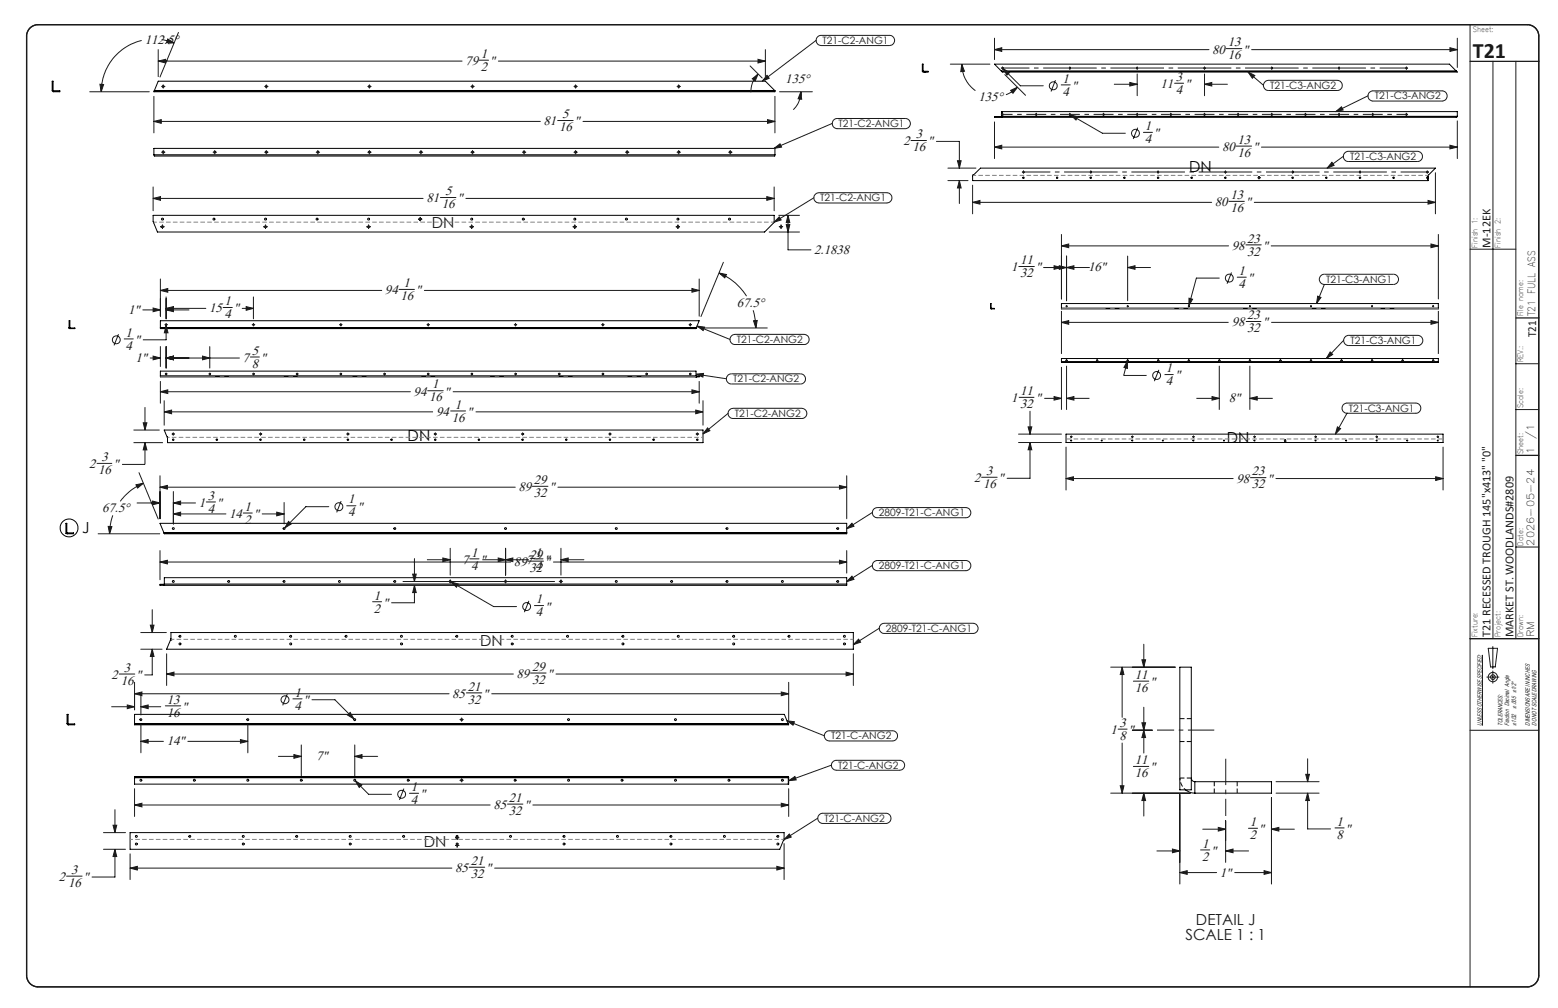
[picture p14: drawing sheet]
<svg xmlns="http://www.w3.org/2000/svg" width="432mm" height="279mm" viewBox="0 0 432 279" stroke-linecap="round" stroke-linejoin="round" font-family="sans-serif">
<defs><g id="words">
<text font-size="6.1" fill="#191924" x="408.2" y="16.1">T21</text>
<g font-size="4.2">
<text x="329.6" y="47.7">DN</text>
<text x="113" y="122.3">DN</text>
<text x="340" y="122.8">DN</text>
<text x="22.8" y="147.6">J</text>
</g>
<g font-size="4.2" fill="#191924">
<text x="119.7" y="63.1">DN</text>
<text x="133" y="179">DN</text>
<text x="117.5" y="234.8">DN</text>
<text x="331.5" y="256.3">DETAIL J</text>
<text x="328.6" y="260.4">SCALE 1 : 1</text>
</g>
<g font-size="3.7" fill="#191924">
<text x="40.2" y="12.1">112.5°</text>
<text x="133.3" y="16.1">1</text>
<text x="336" y="14.8">80</text>
<text x="340.3" y="12.8">13</text>
<text x="340.3" y="16.5">16</text>
<text x="344.6" y="14.8">&quot;</text>
<text x="129" y="18">79</text>
<text x="133.3" y="19.7">2</text>
<text x="135.8" y="18">&quot;</text>
<text x="217.7" y="23">135°</text>
<text x="294.5" y="22.9">1</text>
<text x="325.9" y="22.5">3</text>
<text x="271.2" y="27.9">135°</text>
<text x="294.5" y="26.5">4</text>
<text x="297" y="24.9">&quot;</text>
<text x="321.6" y="24.5">11</text>
<text x="325.9" y="26.1">4</text>
<text x="328.5" y="24.5">&quot;</text>
<text x="150.7" y="34.8">81</text>
<text x="155.8" y="32.8">5</text>
<text x="159.2" y="34.8">&quot;</text>
<text x="154.9" y="36.4">16</text>
<text x="250.4" y="40.3">2</text>
<text x="252.9" y="41.9">16</text>
<text x="253.8" y="38.3">3</text>
<text x="257.2" y="40.3">&quot;</text>
<text x="317.3" y="36">1</text>
<text x="317.3" y="39.7">4</text>
<text x="319.8" y="38">&quot;</text>
<text x="338.7" y="41.9">80</text>
<text x="343" y="39.9">13</text>
<text x="347.3" y="41.9">&quot;</text>
<text x="343" y="43.5">16</text>
<text x="118.2" y="56.1">81</text>
<text x="122.5" y="57.7">16</text>
<text x="123.4" y="54.1">5</text>
<text x="126.8" y="56.1">&quot;</text>
<text x="336.7" y="57.2">80</text>
<text x="341" y="55.2">13</text>
<text x="341" y="58.8">16</text>
<text x="345.3" y="57.2">&quot;</text>
<text x="225.7" y="70.4">2.1838</text>
<text x="341.4" y="69.3">98</text>
<text x="345.7" y="67.3">23</text>
<text x="345.7" y="70.9">32</text>
<text x="350" y="69.3">&quot;</text>
<text x="280.2" y="75.3">1</text>
<text x="282.8" y="73.3">11</text>
<text x="282.8" y="76.9">32</text>
<text x="287.1" y="75.3">&quot;</text>
<text x="301.6" y="75.3">16&quot;</text>
<text x="343.3" y="76.2">1</text>
<text x="106.7" y="81.6">94</text>
<text x="111" y="83.2">16</text>
<text x="111.9" y="79.6">1</text>
<text x="115.3" y="81.6">&quot;</text>
<text x="343.3" y="79.8">4</text>
<text x="345.8" y="78.2">&quot;</text>
<text x="35.5" y="87">1&quot;</text>
<text x="58" y="86.6">15</text>
<text x="62.2" y="84.6">1</text>
<text x="62.2" y="88.2">4</text>
<text x="64.8" y="86.6">&quot;</text>
<text x="204.2" y="85.1">67.5°</text>
<text x="345.7" y="88.5">23</text>
<text x="34.8" y="93.3">1</text>
<text x="37.3" y="95.3">&quot;</text>
<text x="341.4" y="90.5">98</text>
<text x="345.7" y="92.1">32</text>
<text x="350" y="90.5">&quot;</text>
<text x="34.8" y="96.9">4</text>
<text x="37.5" y="100.3">1&quot;</text>
<text x="67.3" y="100.3">7</text>
<text x="69.8" y="101.9">8</text>
<text x="69.8" y="98.3">5</text>
<text x="72.3" y="100.3">&quot;</text>
<text x="119.8" y="107.7">1</text>
<text x="323.1" y="103.2">1</text>
<text x="323.1" y="106.8">4</text>
<text x="325.7" y="105.2">&quot;</text>
<text x="114.6" y="109.7">94</text>
<text x="118.9" y="111.3">16</text>
<text x="123.2" y="109.7">&quot;</text>
<text x="126.1" y="113.3">1</text>
<text x="280.2" y="111.5">1</text>
<text x="282.8" y="109.5">11</text>
<text x="282.8" y="113.1">32</text>
<text x="287.1" y="111.5">&quot;</text>
<text x="340.6" y="111.5">8&quot;</text>
<text x="120.9" y="115.3">94</text>
<text x="125.2" y="116.9">16</text>
<text x="129.5" y="115.3">&quot;</text>
<text x="24.7" y="129.8">2</text>
<text x="27.2" y="131.4">16</text>
<text x="28.1" y="127.8">3</text>
<text x="31.5" y="129.8">&quot;</text>
<text x="273.4" y="131.7">3</text>
<text x="347" y="131.8">23</text>
<text x="143.7" y="136.2">89</text>
<text x="148" y="134.2">29</text>
<text x="148" y="137.8">32</text>
<text x="152.3" y="136.2">&quot;</text>
<text x="269.9" y="133.7">2</text>
<text x="272.5" y="135.3">16</text>
<text x="276.8" y="133.7">&quot;</text>
<text x="342.7" y="133.7">98</text>
<text x="347" y="135.4">32</text>
<text x="351.3" y="133.7">&quot;</text>
<text x="28.3" y="142">67.5°</text>
<text x="55.1" y="140.5">1</text>
<text x="57.6" y="138.5">3</text>
<text x="57.6" y="142.1">4</text>
<text x="60.1" y="140.5">&quot;</text>
<text x="63.5" y="143.6">14</text>
<text x="67.8" y="141.6">1</text>
<text x="70.3" y="143.6">&quot;</text>
<text x="96.5" y="143.2">4</text>
<text x="96.5" y="139.6">1</text>
<text x="99" y="141.6">&quot;</text>
<text x="67.8" y="145.2">2</text>
<text x="130.6" y="154.3">1</text>
<text x="146.7" y="154.9">29</text>
<text x="148.4" y="154.3">1</text>
<text x="128.1" y="156.3">7</text>
<text x="130.6" y="157.9">4</text>
<text x="133.1" y="156.3">&quot;</text>
<text x="142.5" y="156.9">897</text>
<text x="146.7" y="158.5">32</text>
<text x="148.4" y="157.9">4</text>
<text x="150.9" y="156.3">&quot;</text>
<text x="151" y="156.9">&quot;</text>
<text x="103.6" y="166.2">1</text>
<text x="148.5" y="167.2">1</text>
<text x="103.6" y="169.8">2</text>
<text x="106.2" y="168.2">&quot;</text>
<text x="148.5" y="170.8">4</text>
<text x="151.1" y="169.2">&quot;</text>
<text x="147.5" y="185.9">29</text>
<text x="30.9" y="188.2">2</text>
<text x="33.5" y="189.8">16</text>
<text x="34.3" y="186.2">3</text>
<text x="37.7" y="188.2">&quot;</text>
<text x="129.6" y="191.4">21</text>
<text x="143.2" y="187.9">89</text>
<text x="147.5" y="189.5">32</text>
<text x="151.7" y="187.9">&quot;</text>
<text x="314.5" y="188.2">11</text>
<text x="314.5" y="191.8">16</text>
<text x="318.8" y="190.2">&quot;</text>
<text x="46.2" y="195">13</text>
<text x="50.5" y="197">&quot;</text>
<text x="81.6" y="196.7">4</text>
<text x="81.6" y="193.1">1</text>
<text x="84.1" y="195.1">&quot;</text>
<text x="125.3" y="193.4">85</text>
<text x="129.6" y="195">32</text>
<text x="133.9" y="193.4">&quot;</text>
<text x="46.2" y="198.6">16</text>
<text x="307.7" y="203.5">1</text>
<text x="310.3" y="201.5">3</text>
<text x="312.8" y="203.5">&quot;</text>
<text x="46.2" y="206.6">14&quot;</text>
<text x="310.3" y="205.1">8</text>
<text x="87.6" y="210.8">7&quot;</text>
<text x="314.5" y="211.8">11</text>
<text x="314.5" y="215.4">16</text>
<text x="318.8" y="213.8">&quot;</text>
<text x="113.9" y="219.3">1</text>
<text x="116.4" y="221.3">&quot;</text>
<text x="113.9" y="222.9">4</text>
<text x="136.7" y="224.2">85</text>
<text x="141" y="222.2">21</text>
<text x="141" y="225.8">32</text>
<text x="145.3" y="224.2">&quot;</text>
<text x="346.4" y="229">1</text>
<text x="346.4" y="232.6">2</text>
<text x="348.9" y="231">&quot;</text>
<text x="370.4" y="228.9">1</text>
<text x="370.4" y="232.5">8</text>
<text x="372.9" y="230.9">&quot;</text>
<text x="130.4" y="239.7">21</text>
<text x="333.1" y="235">1</text>
<text x="333.1" y="238.6">2</text>
<text x="335.7" y="237">&quot;</text>
<text x="16.3" y="244.2">2</text>
<text x="18.9" y="245.8">16</text>
<text x="19.7" y="242.2">3</text>
<text x="23.2" y="244.2">&quot;</text>
<text x="126.2" y="241.7">85</text>
<text x="130.4" y="243.4">32</text>
<text x="134.7" y="241.7">&quot;</text>
<text x="338.1" y="243">1&quot;</text>
</g>
<g font-size="3.4" fill="#191924">
<text x="413.1" y="68.7" transform="rotate(-90 413.1 68.7)">M-12EK</text>
<text x="425.7" y="93.4" transform="rotate(-90 425.7 93.4)">T21</text>
<text x="413.1" y="176.6" transform="rotate(-90 413.1 176.6)">T21 RECESSED TROUGH 145&quot;x413&quot; &quot;0&quot;</text>
<text x="419.4" y="176.6" transform="rotate(-90 419.4 176.6)">MARKET ST. WOODLANDS#2809</text>
</g>
<g font-size="2.8" fill="#191924">
<text x="228" y="12.2">T21-C2-ANG1</text>
<text x="352" y="24.7">T21-C3-ANG2</text>
<text x="381" y="27.5">T21-C3-ANG2</text>
<text x="232.4" y="35.3">T21-C2-ANG1</text>
<text x="374.2" y="44.4">T21-C3-ANG2</text>
<text x="227.3" y="55.8">T21-C2-ANG1</text>
<text x="367.5" y="78.4">T21-C3-ANG1</text>
<text x="425.5" y="87.7" transform="rotate(-90 425.5 87.7)">T21 FULL ASS</text>
<text x="204.2" y="95.1">T21-C2-ANG2</text>
<text x="374.3" y="95.4">T21-C3-ANG1</text>
<text x="203.2" y="106">T21-C2-ANG2</text>
<text x="203.6" y="115.6">T21-C2-ANG2</text>
<text x="373.8" y="114.1">T21-C3-ANG1</text>
<text x="425.2" y="125.8" transform="rotate(-90 425.2 125.8)">1</text>
<text x="425.2" y="121.7" transform="rotate(-90 425.2 121.7)">/1</text>
<text x="243.6" y="143">2809-T21-C-ANG1</text>
<text x="425.2" y="151.2" transform="rotate(-90 425.2 151.2)">2026-05-24</text>
<text x="243.6" y="157.7">2809-T21-C-ANG1</text>
<text x="245.5" y="175.2">2809-T21-C-ANG1</text>
<text x="425.2" y="176.6" transform="rotate(-90 425.2 176.6)">RM</text>
<text x="230.3" y="204.9">T21-C-ANG2</text>
<text x="232.3" y="213.1">T21-C-ANG2</text>
<text x="228.5" y="227.9">T21-C-ANG2</text>
</g>
<g font-size="2.1" fill="#191924">
<text x="408.2" y="8.9">Sheet:</text>
<text x="409.5" y="68.7" transform="rotate(-90 409.5 68.7)">Finish 1:</text>
<text x="415.8" y="68.7" transform="rotate(-90 415.8 68.7)">Finish 2:</text>
<text x="422.2" y="87.7" transform="rotate(-90 422.2 87.7)">File name:</text>
<text x="422.2" y="100.4" transform="rotate(-90 422.2 100.4)">REV.:</text>
<text x="422.2" y="113.1" transform="rotate(-90 422.2 113.1)">Scale:</text>
<text x="422.2" y="125.8" transform="rotate(-90 422.2 125.8)">Sheet:</text>
<text x="422.2" y="151.2" transform="rotate(-90 422.2 151.2)">Date:</text>
<text x="409.5" y="176.6" transform="rotate(-90 409.5 176.6)">Fixture:</text>
<text x="415.8" y="176.6" transform="rotate(-90 415.8 176.6)">Project:</text>
<text x="422.2" y="176.6" transform="rotate(-90 422.2 176.6)">Drawn:</text>
</g>
<g font-size="1.7" fill="#191924">
<text x="420.2" y="196.6" transform="rotate(-90 420.2 196.6)">± .005 ±1/2°</text>
<text x="410.7" y="201.1" transform="rotate(-90 410.7 201.1)">UNLESS OTHERWISE SPECIFIED:</text>
<text x="416.4" y="201.1" transform="rotate(-90 416.4 201.1)">TOLERANCES:</text>
<text x="418.3" y="201.1" transform="rotate(-90 418.3 201.1)">Fraction Decimal Angle</text>
<text x="420.2" y="201.1" transform="rotate(-90 420.2 201.1)">±1/32</text>
<text x="424" y="201.1" transform="rotate(-90 424 201.1)">DIMENSIONS ARE IN INCHES</text>
<text x="425.9" y="201.1" transform="rotate(-90 425.9 201.1)">DO NOT SCALE DRAWING</text>
</g>
</g></defs>
<g fill="none" stroke="#191924" stroke-width=".28">
<path d="M39.3 11.2a14.6 14.6 0 0 0-11.3 14.2M43.9 16.9l2-.5v1.1zM43.9 13.8v7.4M43.9 16.9h84.2M44.8 11l3.5 .9M46.5 10.8l1.8 1.1-2.1-.1zM49.5 9l-5.2 12.3M132.9 16.7h2.5M138.1 16.9h74M207.9 18.3l3.3 3.3M210.1 16.4l2 .5-2 .6zM212.1 13.8v7.4"/>
<path d="M226.2 11.2l-15 11.3M226.6 10.3l.8-.5h19.1a1.41 1.41 0 0 1 1.4 1.4 1.41 1.41 0 0 1-1.4 1.4h-18.9a1.42 1.42 0 0 1-1.3-.8 1.42 1.42 0 0 1 .3-1.5zM263.4 17.8h11M266.6 17.8l.7 2-1 .1zM266.6 17.8a8.9 8.9 0 0 0 3.7 7.3M275.6 13.8l2-.6v1.1zM275.6 10.6v5.9M275.6 13.8h59.5M277.5 18.9h.1M277.7 18.9h.3M277.8 18.5v.1M277.8 18.7v.4"/>
<path d="M277.8 19.2h.1M278 19l1.8 1.1-.7 .7zM278 19l4.8 4.8h6.3M296.4 18.9h.3M296.5 18.5v.1M296.5 18.7v.4M296.5 19.2h.1M315 18.9h.3M315.2 18.5v.1M315.2 18.7v.4M315.2 19.2h.1M333.7 18.9h.3"/>
<path d="M333.8 18.5v.1M333.8 18.7v.4M333.8 19.2h.1M339.9 13.5h4.3M345.9 20l1.9 .9-.7 .8zM345.9 20l4.3 3.6M346.9 13.8h57M352.3 18.9h.3M352.5 18.5v.1M352.5 18.7v.4M352.5 19.2h.1M371 18.9h.3"/>
<path d="M371.1 18.5v.1M371.1 18.7v.4M371.1 19.2h.1M389.6 18.9h.3M389.8 18.5v.1M389.8 18.7v.4M389.8 19.2h.1M390.1 18.9h.1M401.8 13.2l2.1 .6-2.1 .5zM403.9 10.6v8.1M407.4 6.8v266.7M413.8 17v160"/>
<path d="M420.1 17v160M24.9 25.4h16.5M27.7 23.4h1l-.7 2zM42.7 33.7l2-.5v1zM42.7 26.7v10.1M42.7 33.7h107.1M44.8 24h.1M45 24h.4M45.2 23.5h.1M45.2 23.7v.5M45.2 24.4h.1M45.6 24h.1"/>
<path d="M73.3 24h.1M73.6 24h.4M73.8 23.5h.1M73.8 23.7v.5M73.8 24.4h.1M74.2 24h.1M101.9 24h.1M102.2 24h.4M102.4 23.5h.1M102.4 23.7v.5M102.4 24.4h.1M102.8 24h.1"/>
<path d="M130.5 24h.1M130.7 24h.5M131 23.5h.1M131 23.7v.5M131 24.4h.1M131.4 24h.1M154.6 33.4h4.3M159.1 24h.1M159.3 24h.4M159.5 23.5h.1M159.5 23.7v.5M159.5 24.4h.1"/>
<path d="M159.9 24h.1M161.6 33.7h53.2M187.6 24h.1M187.9 24h.4M188.1 23.5h.1M188.1 23.7v.5M188.1 24.4h.1M188.5 24h.1M208.5 21.8l1.6-1.3-.8 1.9zM210.1 20.5l-.9 1.2-.7 1.3-.4 2.6M212.6 20.9l.6 .8-2 .8zM212.7 33.2l2.1 .5-2.1 .5z"/>
<path d="M214.8 26.7v10.1M216 25.4h9.1M222 25.4l.2 2.1-1-.1zM222 25.4l-.2 1.5-.5 1.4-1.4 2.1M230.6 34.2l-16.1 6.9M231 33.3l.9-.5h19a1.41 1.41 0 0 1 1.4 1.5 1.41 1.41 0 0 1-1.4 1.4h-18.8a1.44 1.44 0 0 1-1.3-.9 1.44 1.44 0 0 1 .2-1.5zM252.5 38.9h4.3M259.5 39.2h6.4v7.4M275.6 33.8v10.2M277.5 31.7h.1M277.7 31.7h.3M277.8 31.4h.1"/>
<path d="M277.8 31.6v.3M277.8 32v.1M278.5 20.7l5.7 5.7M280.1 25l1.9-.8-1.3 1.7zM282 24.2l-1.7 1.3-1.5 .7M287 31.7h.3M287.2 31.4h.1M287.2 31.6v.3M287.2 32v.1M292.5 22.2l-1.2 3.2M294.1 23.5h2.5M296.4 31.7h.3"/>
<path d="M296.5 31.4h.1M296.5 31.6v.3M296.5 32v.1M296.7 31.8l2 .6-.5 .9zM296.7 31.8l8.8 5.1h6.4M305.7 31.7h.3M305.8 31.4h.1M305.8 31.6v.3M305.8 32v.1M308.8 23.4h6.4M313.1 22.9l2.1 .5-2.1 .4zM315 31.7h.3"/>
<path d="M315.2 20.5v6M315.2 31.4h.1M315.2 31.6v.3M315.2 32v.1M315.3 35.4l-1.2 3.1M316.9 36.7h2.5M324.3 31.7h.4M324.5 31.4h.1M324.5 31.6v.3M324.5 32v.1M325.5 23.1h2.5M333.7 31.7h.3"/>
<path d="M333.8 23.4l2-.5v.9zM333.8 20.5v6M333.8 31.4h.1M333.8 31.6v.3M333.8 32v.1M333.8 23.4h6.4M343 31.7h.3M343.1 31.4h.1M343.1 31.6v.3M343.1 32v.1M350.5 22.8l1.1-.5h19a1.41 1.41 0 0 1 1.4 1.4 1.41 1.41 0 0 1-1.4 1.4h-19a1.41 1.41 0 0 1-1.3-.8 1.41 1.41 0 0 1 .2-1.5zM352.3 31.7h.3"/>
<path d="M352.5 31.4h.1M352.5 31.6v.3M352.5 32v.1M361.6 31.7h.3M361.8 31.4h.1M361.8 31.6v.3M361.8 32v.1M370.2 30.9l1.6-1.3 .5 .9zM371 31.7h.3M371.1 31.4h.1M371.1 31.6v.3M371.1 32v.1"/>
<path d="M379.1 26.6l-8.9 4.3M379.5 25.6l.9-.4h19.3a1.41 1.41 0 0 1 1.4 1.4 1.41 1.41 0 0 1-1.4 1.4h-19.2a1.43 1.43 0 0 1-1.2-.8 1.43 1.43 0 0 1 .2-1.6zM380.3 31.7h.3M380.4 31.4h.1M380.4 31.6v.3M380.4 32v.1M389.6 31.7h.3M389.8 31.4h.1M389.8 31.6v.3M389.8 32v.1M390.1 31.7h.1M403.9 33.5v10.5"/>
<path d="M42.4 55l2.1-.5v1zM42.4 51.8v6.6M42.4 55h74.9M44.8 42.2h.1M45 42.2h.4M45.2 41.7v.1M45.2 42v.4M45.2 42.6v.1M45.6 42.2h.1M59.1 42.2h.1M59.3 42.2h.4M59.5 41.7v.1"/>
<path d="M59.5 42v.4M59.5 42.6v.1M59.9 42.2h.1M73.3 42.2h.1M73.6 42.2h.4M73.8 41.7v.1M73.8 42v.4M73.8 42.6v.1M74.2 42.2h.1M87.6 42.2h.1M87.9 42.2h.4M88.1 41.7v.1"/>
<path d="M88.1 42v.4M88.1 42.6v.1M88.5 42.2h.1M101.9 42.2h.1M102.2 42.2h.4M102.4 41.7v.1M102.4 42v.4M102.4 42.6v.1M102.8 42.2h.1M116.2 42.2h.1M116.5 42.2h.4M116.7 41.7v.1"/>
<path d="M116.7 42v.4M116.7 42.6v.1M117.1 42.2h.1M122.1 54.8h4.3M129.1 55h85.5M130.5 42.2h.1M130.7 42.2h.5M131 41.7v.1M131 42v.4M131 42.6v.1M131.4 42.2h.1M144.8 42.2h.1"/>
<path d="M145 42.2h.5M145.2 41.7v.1M145.2 42v.4M145.2 42.6v.1M145.7 42.2h.1M159.1 42.2h.1M159.3 42.2h.4M159.5 41.7v.1M159.5 42v.4M159.5 42.6v.1M159.9 42.2h.1M173.4 42.2h.1"/>
<path d="M173.6 42.2h.4M173.8 41.7v.1M173.8 42v.4M173.8 42.6v.1M174.2 42.2h.1M187.6 42.2h.1M187.9 42.2h.4M188.1 41.7v.1M188.1 42v.4M188.1 42.6v.1M188.5 42.2h.1M201.9 42.2h.1"/>
<path d="M202.2 42.2h.4M202.4 41.7v.1M202.4 42v.4M202.4 42.6v.1M202.8 42.2h.1M212.5 54.5l2.1 .5-2.1 .5zM214.5 41.1l1.7-1.2 .4 .9zM214.6 51.8v6.6M215.8 59.7h5.8M218.4 59.7l.5 2h-1zM218.4 59.7v9.6h6.4M225.6 54.8l-11.1 6.8"/>
<path d="M225.9 53.9l1.1-.5h18.8a1.43 1.43 0 0 1 1.4 1.4 1.43 1.43 0 0 1-1.4 1.5h-18.8a1.42 1.42 0 0 1-1.3-.9 1.42 1.42 0 0 1 .2-1.5zM262.7 50.1h5.6M262.7 46.6h7.8M265.4 44.6h1l-.5 2zM265.9 50.1l.5 2h-1zM265.9 50.1v6.3M269.6 56.1l2-.5v1zM269.6 51.3v8M269.6 56.1h66.2M275.6 40.8l2-.5v1zM275.6 40.8h62.2M283.3 47.7h.1"/>
<path d="M283.5 47.7h.3M283.7 47.3v.1M283.7 47.5v.3M283.7 48h.1M302.2 47.7h.3M302.3 47.3v.1M302.3 47.5v.3M302.3 48h.1M320.8 47.7h.3M321 47.3v.1M321 47.5v.3M321 48h.1"/>
<path d="M339.5 47.7h.3M339.6 47.3v.1M339.6 47.5v.3M339.6 48h.1M340.6 55.8h4.3M342.6 40.5h4.3M347.6 56.1h50.2M348.6 49.3h.1M348.8 49.3h.3M348.9 48.9v.1M348.9 49.1v.3M348.9 49.6h.1"/>
<path d="M349.2 49.3h.1M349.6 40.8h54.3M358.1 47.7h.3M358.3 47.3v.1M358.3 47.5v.3M358.3 48h.1M369.1 45l.6 .8-1.9 .8zM372.3 43.3l-4.5 3.3M372.8 42.3l.8-.4h19.2a1.41 1.41 0 0 1 1.4 1.5 1.41 1.41 0 0 1-1.4 1.4h-19.1a1.41 1.41 0 0 1-1.3-.9 1.41 1.41 0 0 1 .4-1.6zM376.8 47.7h.3M376.9 47.3v.1M376.9 47.5v.3"/>
<path d="M376.9 48h.1M395.4 47.7h.3M395.6 47.3v.1M395.6 47.5v.3M395.6 48h.1M395.8 55.6l2 .5-2 .5zM395.9 47.7h.1M397.8 47.9v11.4M401.8 40.3l2.1 .5-2.1 .5zM44.4 77.3v10.3M44.5 62.9h.1M44.8 62.9h.4"/>
<path d="M45 62.4h.1M45 62.7v.4M45 63.3h.1M45.4 62.9h.1M73.1 62.9h.1M73.4 62.9h.4M73.6 62.4h.1M73.6 62.7v.4M73.6 63.3h.1M74 62.9h.1M101.7 62.9h.1M102 62.9h.4"/>
<path d="M102.2 62.4h.1M102.2 62.7v.4M102.2 63.3h.1M102.6 62.9h.1M116 60.7h.1M116.2 60.7h.5M116.5 60.3h.1M116.5 60.5v.5M116.5 61.2h.1M116.9 60.7h.1M130.2 62.9h.1M130.5 62.9h.5"/>
<path d="M130.7 62.4h.1M130.7 62.7v.4M130.7 63.3h.1M131.2 62.9h.1M158.8 62.9h.1M159.1 62.9h.4M159.3 62.4h.1M159.3 62.7v.4M159.3 63.3h.1M159.7 62.9h.1M187.4 62.9h.1M187.7 62.9h.4"/>
<path d="M187.9 62.4h.1M187.9 62.7v.4M187.9 63.3h.1M188.3 62.9h.1M191.8 80l2 .5-2 .5zM193.8 77.3v10.3M199.3 75.7l2 .4-.4 .9zM199.3 75.7a16.3 16.3 0 0 1 7.6 6.4M200.5 72.7l-6.2 15M213.2 64.3h8.4M216 60.1l.5 .9-2 .6zM216 62.9h.1"/>
<path d="M216.3 62.9h.4M216.5 62.4h.1M216.5 62.7v.4M216.5 63.3h.1M216.9 62.9h.1M217.9 62.3h1l-.5 2zM282.4 73.9h4.3M289.2 74.2h12.7M292.1 73.7l2.1 .5-2.1 .4zM293.6 73.7l2 .5-2 .4zM294.2 68.2l2-.6v1.1zM294.2 65v17.9"/>
<path d="M294.2 68.2h46.3M295.6 74.2l2-.5v.9zM295.6 71v12.4M312.5 74.2l2.1-.5v.9zM312.5 71v12.4M312.5 74.2h6.4M337.9 77.1h-6.3l-2.1 7.6M341.3 75.5l-1.2 3.1M342.9 76.8h2.5M345.3 67.9h4.3M352.3 68.2h46.3M366 76.5l.9-.5h19.3a1.41 1.41 0 0 1 1.4 1.4 1.41 1.41 0 0 1-1.4 1.4h-19.1a1.44 1.44 0 0 1-1.3-.8 1.44 1.44 0 0 1 .2-1.5z"/>
<path d="M367.1 78.8l-2.2 5.3M396.6 67.6l2 .6-2 .5zM398.6 65v17.9M407.4 69.1h12.7M32.8 92.6l-1.2 3.1M34.4 93.9h2.5M39.6 85.9h4.8M41.6 99.2h2.8M42.4 85.4l2 .5-2 .5zM42.4 98.7l2 .5-2 .5zM44.4 80.5l2.1-.5v1zM44.4 96.1v5.5"/>
<path d="M44.4 80.5h61.4M45.7 90h.1M45.9 90h.3M46 85.9l2.1-.5v1zM46 90.2l.6 2.1h-1.1zM46 85.5l2.1-.5v1zM46 99.2l2.1-.5v1zM46 82.3v6.1M46 89.6v.1M46 89.9v4.3h-6.3M46 96.1v5.9M46 85.9h6.4"/>
<path d="M46 85.5h11M46 99.2h20.4M46.4 90h.1M56.1 98.7l2 .5-2 .5zM58.1 96.1v5.9M61.8 85.2h2.6M67.1 85.5h3.1M68.2 85l2 .5-2 .5zM69.4 99h2.5M69.9 90h.1M70.1 90h.3M70.2 82.3v6.1"/>
<path d="M70.2 89.6v.1M70.2 89.9v.3M70.2 90.3v.1M70.6 90h.1M94.1 90h.1M94.3 90h.3M94.5 89.6v.1M94.5 89.9v.3M94.5 90.3v.1M94.8 90h.1M110.6 80.2h4.3M117.6 80.5h76.2"/>
<path d="M118.3 90h.1M118.5 90h.3M118.7 89.6v.1M118.7 89.9v.3M118.7 90.3v.1M119 90h.1M142.5 90h.1M142.7 90h.4M142.9 89.6v.1M142.9 89.9v.3M142.9 90.3v.1M143.2 90h.1"/>
<path d="M166.7 90h.1M166.9 90h.4M167.1 89.6v.1M167.1 89.9v.3M167.1 90.3v.1M167.4 90h.1M191 90h.1M191.1 90h.4M191.3 89.6v.1M191.3 89.9v.3M191.3 90.3v.1M191.6 90h.1"/>
<path d="M193.2 90.4l2.1 .3-.4 .9zM193.2 90.4l9.1 3.7M194.2 90.9h18.5M202.7 93.2l1-.5h19.1a1.41 1.41 0 0 1 1.5 1.4 1.41 1.41 0 0 1-1.5 1.4h-19.1a1.41 1.41 0 0 1-1.2-.8 1.41 1.41 0 0 1 .2-1.5zM208.7 86l.7 3 .1 1.9M208.8 88.9l1.1-.1-.4 2.1zM294.2 89.4l2-.5v1zM294.2 86.2v11.9M294.2 89.4h46.3M295.4 84.9h.1M295.4 99.9h.1M295.5 84.9h.2"/>
<path d="M295.5 99.9h.2M295.6 84.6v.1M295.6 84.8v.2M295.6 85.1h.1M295.6 99.7h.1M295.6 99.8v.2M295.8 84.9h.1M295.8 99.9h.1M303.8 99.9h.1M304 99.9h.2M304.1 99.7h.1M304.1 99.8v.2"/>
<path d="M304.3 99.9h.1M312.3 84.9h.1M312.3 99.9h.1M312.4 84.9h.2M312.4 99.9h.2M312.5 84.6v.1M312.5 84.8v.2M312.5 85.1h.1M312.5 99.7h.1M312.5 99.8v.2M312.7 84.9h.1M312.7 99.9h.1"/>
<path d="M320.8 99.9h.1M320.9 99.9h.2M321 99.7h.1M321 99.8v.2M321.2 99.9h.1M329.2 84.9h.1M329.2 99.9h.1M329.4 84.9h.2M329.4 99.9h.2M329.5 84.6v.1M329.5 84.8v.2M329.5 85.1h.1"/>
<path d="M329.5 99.7h.1M329.5 99.8v.2M329.5 82.7l1 .2-1 1.8zM329.7 84.9h.1M329.7 99.9h.1M337.7 99.9h.1M337.8 99.9h.2M337.9 99.7h.1M337.9 99.8v.2M338.1 99.9h.1M345.3 89.1h4.3M346.2 84.9h.1"/>
<path d="M346.2 99.9h.1M346.3 84.9h.2M346.3 99.9h.2M346.4 84.6v.1M346.4 84.8v.2M346.4 85.1h.1M346.4 99.7h.1M346.4 99.8v.2M346.6 84.9h.1M346.6 99.9h.1M352.3 89.4h46.3M354.6 99.9h.1"/>
<path d="M354.8 99.9h.2M354.9 99.7h.1M354.9 99.8v.2M355.1 99.9h.1M363.1 84.9h.1M363.1 99.9h.1M363.2 84.9h.2M363.2 99.9h.2M363.3 84.6v.1M363.3 84.8v.2M363.3 85.1h.1M363.3 99.7h.1"/>
<path d="M363.3 99.8v.2M363.5 84.9h.1M363.5 99.9h.1M365.2 82.1l.9 .3-1.2 1.7zM368.7 97.5l.7 .7-1.8 1.2zM371.6 99.9h.1M371.7 99.9h.2M371.8 99.7h.1M371.8 99.8v.2M372 99.9h.1M372.4 94.3l-4.8 5.1M372.7 93.5l.9-.5h19.3a1.41 1.41 0 0 1 1.4 1.4 1.41 1.41 0 0 1-1.4 1.4h-19.1a1.41 1.41 0 0 1-1.3-.8 1.41 1.41 0 0 1 .2-1.5z"/>
<path d="M380 84.9h.1M380 99.9h.1M380.2 84.9h.2M380.2 99.9h.2M380.3 84.6v.1M380.3 84.8v.2M380.3 85.1h.1M380.3 99.7h.1M380.3 99.8v.2M380.5 84.9h.1M380.5 99.9h.1M388.5 99.9h.1"/>
<path d="M388.6 99.9h.2M388.7 99.7h.1M388.7 99.8v.2M388.9 99.9h.1M396.6 88.9l2 .5-2 .5zM397 84.9h.1M397 99.9h.1M397.1 84.9h.2M397.1 99.9h.2M397.2 84.6v.1M397.2 84.8v.2M397.2 85.1h.1"/>
<path d="M397.2 99.7h.1M397.2 99.8v.2M397.4 84.9h.1M397.4 99.9h.1M398.6 86.2v11.9M37 119.2h7.2M39.7 117.2h1l-.5 2zM40.2 112.9v6.3M44.4 108.6l2.1-.5v1zM44.4 105.7v6.1M44.4 108.6h69.3M45.5 114.2l2.1-.5v1z"/>
<path d="M45.5 111v6.9M45.5 114.2h74.5M45.7 103.6h.1M45.9 103.6h.3M46 103.3h.1M46 103.5v.3M46 104h.1M46.4 103.6h.1M48 119.9v.1M57.8 103.6h.1M58 103.6h.3M58.1 103.3h.1"/>
<path d="M58.1 103.5v.3M58.1 104h.1M58.5 103.6h.1M69.9 103.6h.1M70.1 103.6h.3M70.2 103.3h.1M70.2 103.5v.3M70.2 104h.1M70.6 103.6h.1M72.2 119.9v.1M82 103.6h.1M82.2 103.6h.3"/>
<path d="M82.4 103.3h.1M82.4 103.5v.3M82.4 104h.1M82.7 103.6h.1M94.1 103.6h.1M94.3 103.6h.3M94.5 103.3h.1M94.5 103.5v.3M94.5 104h.1M94.8 103.6h.1M96.4 119.9v.1M106.2 103.6h.1"/>
<path d="M106.4 103.6h.3M106.6 103.3h.1M106.6 103.5v.3M106.6 104h.1M106.9 103.6h.1M118.3 103.6h.1M118.5 103.6h.3M118.5 108.3h4.3M118.7 103.3h.1M118.7 103.5v.3M118.7 104h.1M119 103.6h.1"/>
<path d="M120.6 119.9v.1M124.8 113.9h4.3M125.6 108.6h68.2M130.4 103.6h.1M130.6 103.6h.4M130.8 103.3h.1M130.8 103.5v.3M130.8 104h.1M131.1 103.6h.1M131.8 114.2h63M142.5 103.6h.1M142.7 103.6h.4"/>
<path d="M142.9 103.3h.1M142.9 103.5v.3M142.9 104h.1M143.2 103.6h.1M144.9 119.9v.1M154.6 103.6h.1M154.8 103.6h.4M155 103.3h.1M155 103.5v.3M155 104h.1M155.3 103.6h.1M166.7 103.6h.1"/>
<path d="M166.9 103.6h.4M167.1 103.3h.1M167.1 103.5v.3M167.1 104h.1M167.4 103.6h.1M169.1 119.9v.1M178.8 103.6h.1M179 103.6h.4M179.2 103.3h.1M179.2 103.5v.3M179.2 104h.1M179.5 103.6h.1"/>
<path d="M191 103.6h.1M191.1 103.6h.4M191.3 103.3h.1M191.3 103.5v.3M191.3 104h.1M191.6 103.6h.1M191.8 108.1l2 .5-2 .5zM192.8 113.7l2 .5-2 .5zM192.9 103.7l2.1-.2-.2 1zM192.9 103.7l8.4 1.3M193.3 119.9v.1M193.8 105.7v6.1"/>
<path d="M194.8 111v6.9M196.1 118.6l.6 .8-1.9 .9zM201.8 104l.9-.4h19.1a1.41 1.41 0 0 1 1.4 1.4 1.41 1.41 0 0 1-1.4 1.4h-19.1a1.4 1.4 0 0 1-1.3-.9 1.4 1.4 0 0 1 .4-1.5zM201.8 114.6l-7 5.7M202.2 113.6l1-.4h19a1.41 1.41 0 0 1 1.4 1.4 1.41 1.41 0 0 1-1.4 1.4h-19a1.38 1.38 0 0 1-1.3-.9 1.38 1.38 0 0 1 .3-1.5zM282.4 110.1h4.3M284.9 118.3h1.1l-.5 2zM285.5 114v6.3M289.4 110.4h4.8M292.1 109.9l2.1 .5-2.1 .5zM294.2 101.7v11.9M295.6 110.4l2-.5v1z"/>
<path d="M295.6 100.1h.1M295.6 101.4v12.2M295.6 110.4h6.3M304.1 100.1h.1M312.5 100v2.1l-1-.3zM312.5 100l-1.1 4.1h6.4M312.5 100.1h.1M321 100.1h.1M321.2 102.5l-1.3 3.2M322.8 103.8h2.5M329.5 100.1h.1M331.6 110.4h6.3"/>
<path d="M335.9 109.9l2 .5-2 .5zM337.9 100.1h.1M337.9 101.4v12.2M346.4 110.4l2-.5v1zM346.4 100.1h.1M346.4 101.4v12.2M346.4 110.4h6.3M354.9 100.1h.1M363.3 100.1h.1M370.7 118.3l.8 .5-1.4 1.5zM371.8 100.1h.1M372.4 112.1l.8-.4h19.2a1.41 1.41 0 0 1 1.4 1.4 1.41 1.41 0 0 1-1.4 1.4h-19.1a1.41 1.41 0 0 1-1.3-.9 1.41 1.41 0 0 1 .4-1.5z"/>
<path d="M373.3 114.5l-3.2 5.8M380.3 100.1h.1M388.7 100.1h.1M397.2 100.1h.1M420.1 113.5h6.4M420.1 100.8h6.4M26.8 128.4h4.3M37 122.7h8.2M37.7 134.4l2-.5-1.6 1.4zM38 139.4h6.3M38.5 131l5.4 12.9M39.7 133.9l-3.5 2.1-1.7 1.6-1.2 1.4"/>
<path d="M40.2 122.7l.5 2h-1zM40.2 122.7v6h-6.4M42.3 138.9l2 .5-2 .5zM44.3 135l2.1-.5v1.1zM44.3 131.9v11.9M44.3 135h98.5M47.7 120.3h.1M47.8 120.3h.4M48 120.2v.3M48 120.6v.1M48 139.4l2.1-.5v1zM48 136.2v9"/>
<path d="M48 139.4h6.2M48.3 120.3h.1M57.2 139.1h2.5M71.9 120.3h.1M72.1 120.3h.3M72.2 120.2v.3M72.2 120.6v.1M72.5 120.3h.1M78.7 139.3v5.9M94.5 138.9l-1.2 3.1M96.1 120.3h.1M96.3 120.3h.3"/>
<path d="M96.4 120.2v.3M96.4 120.6v.1M96.7 120.3h.1M120.3 120.3h.1M120.5 120.3h.3M120.6 120.2v.3M120.6 120.6v.1M121 120.3h.1M144.5 120.3h.1M144.7 120.3h.3M144.9 120.2v.3M144.9 120.6v.1"/>
<path d="M145.2 120.3h.1M147.6 134.8h4.3M154.6 135h80.1M168.7 120.3h.1M168.9 120.3h.3M169.1 120.2v.3M169.1 120.6v.1M169.4 120.3h.1M192.9 120.3h.1M193.1 120.3h.3M193.3 120.2v.3M193.3 120.6v.1"/>
<path d="M193.6 120.3h.1M232.7 134.5l2 .5-2 .6zM234.7 131.9v11.9M272.1 132.3h4.3M282.3 122.7h11.9M282.3 120.3h11.9M285.5 122.7l.5 2h-1.1zM285.5 122.7v9.9h-6.4M295.5 132.6l2-.4v1zM295.5 123.9v11.9M295.5 132.6h46.3M296.7 121.1h.1"/>
<path d="M296.8 121.1h.2M296.9 120.8v.1M296.9 121v.2M296.9 121.3h.1M297.1 121.1h.1M313.6 121.1h.1M313.7 121.1h.2M313.8 120.8v.1M313.8 121v.2M313.8 121.3h.1M314 121.1h.1M330.5 121.1h.1"/>
<path d="M330.7 121.1h.2M330.8 120.8v.1M330.8 121v.2M330.8 121.3h.1M331 121.1h.1M346.6 132.4h4.3M347.5 121.1h.1M347.6 121.1h.2M347.7 120.8v.1M347.7 121v.2M347.7 121.3h.1M347.9 121.1h.1"/>
<path d="M353.6 132.6h46.3M355.9 122.1h.1M356.1 122.1h.2M356.2 122.3h.1M356.2 121.9h.1M356.2 122v.2M356.4 122.1h.1M364.4 121.1h.1M364.5 121.1h.2M364.6 120.8v.1M364.6 121v.2M364.6 121.3h.1"/>
<path d="M364.8 121.1h.1M381.3 121.1h.1M381.5 121.1h.2M381.6 120.8v.1M381.6 121v.2M381.6 121.3h.1M381.8 121.1h.1M397.9 132.2l2 .4-2 .6zM398.3 121.1h.1M398.4 121.1h.2M398.5 120.8v.1M398.5 121v.2"/>
<path d="M398.5 121.3h.1M398.7 121.1h.1M399.9 123.9v11.9M27.2 148h17.1M30 145.9l1 .1-.6 2zM31.3 142.8l-.7 2.9-.2 2.3M44.3 155.8l2.1-.5v1zM44.3 152.6v8.1M44.3 155.8h97.2M48 142.5l2.1-.5v1zM48 142.5h14.6M67.4 142.2h2.5"/>
<path d="M72.7 142.5h6M76.7 142l2 .5-2 .5zM80 144.5l.7 .7-1.8 1.1zM91.1 140.4h-6.3l-5.9 5.9M96.1 140.2h2.5M114.4 159.1h1l-.5 2.1zM114.9 154.8v6.4M118.4 155.2h6.4M122.7 154.7l2.1 .5-2.1 .5zM124.8 152v7.4M130.2 154.9h2.6M133.8 155.2h12.7"/>
<path d="M138.1 154.7l2 .5-2 .5zM140.1 155.2l2-.5v1zM140.1 152v7.4M146.3 155.5h4.3M148 154.9h2.5M153.4 155.8h81.3M155.5 155.2l2-.5v1zM155.5 152v7.4M155.5 155.2h6.3M232.7 155.3l2 .5-2 .5zM234.7 152.6v6.3M236.1 145l.6 .9-2 .6z"/>
<path d="M236.1 159.7l.6 .9-2 .6zM241.8 142.1l-7.1 4.4M241.8 156.7l-7.1 4.5M242.1 141.2l1.1-.5h24.5a1.41 1.41 0 0 1 1.4 1.4 1.41 1.41 0 0 1-1.4 1.4h-24.5a1.41 1.41 0 0 1-1.3-.8 1.41 1.41 0 0 1 .2-1.5zM242.1 155.9l.9-.5h24.7a1.41 1.41 0 0 1 1.4 1.4 1.41 1.41 0 0 1-1.4 1.4h-24.5a1.41 1.41 0 0 1-1.3-.8 1.41 1.41 0 0 1 .2-1.5zM420.1 151.6h6.4M39 180h5.9M39 175.3h7.1M41.7 173.3h1l-.5 2zM42.2 180l.5 2h-1zM42.2 180v7.1h-2.1M42.2 169v6.3"/>
<path d="M103.3 166.8h2.5M111.7 161.2h42M114.9 162.2l.5 2.1h-1zM114.9 162.2v4.9h-6.4M124.8 160.7v.1M124.8 161v.4M124.8 161.6h.1M125 161.3l2 .6-.5 .9zM125 161.3l11.8 6.8h6.4M140.1 160.7v.1M140.1 161v.4M140.1 161.6h.1"/>
<path d="M146.6 166.5l-1.3 3.2M148.1 167.9h2.6M155 161.2h.1M155.3 161.2h.4M155.5 160.7v.1M155.5 161v.4M155.5 161.6h.1M155.9 161.2h.1M237.9 177.2l.6 .8-2 .7zM243.7 174.1l-7.2 4.6M244.2 173.1l.9-.3h24.6a1.41 1.41 0 0 1 1.4 1.4 1.41 1.41 0 0 1-1.4 1.4h-24.6a1.41 1.41 0 0 1-1.3-.9 1.41 1.41 0 0 1 .4-1.6zM317 178.6v6.3"/>
<path d="M407.4 177h19.1M412.5 179.7h2.5l-.6 5.2h-1.3zM413.7 179.2v6.1M30.9 195.9h6.4M33.1 186.8h4.3M35.3 195.4l2 .5-2 .5zM37.3 192.3l2-.5v1zM37.3 189.1v7.6M37.3 192.3h87.2M39.1 195.9l2-.5v1zM39.1 192.7v5.5M39.1 195.9h5.5"/>
<path d="M45.8 195.7h4.3M46.2 186.8l2-.5v1zM46.2 181.2v8.8M46.2 186.8h96.1M79.6 192.4l-1.2 3.1M81.2 193.7h2.5M86.5 194h6.3l5.3 5.3M96.3 198.2l.7-.7 1.1 1.8zM127.5 199.5h.1M127.7 199.5h.5M128 199h.1M128 199.2v.5"/>
<path d="M128 199.9v.1M128.4 199.5h.1M129.3 192.1h4.2M136.3 192.3h82.3M147 186.5h4.3M154.1 186.8h82.4M216.5 191.8l2.1 .5-2.1 .5zM218.1 199.8l2.1 .3-.4 .9zM218.1 199.8l10.4 4.1M218.6 189.1v10.5M234.5 186.3l2 .5-2 .5zM236.5 181.2v8.8"/>
<path d="M307.8 184.9h17.9M311 184.9l.5 2.1h-1zM311 184.9v13.9M314.1 188.8h4.3M316.5 182.9h1l-.5 2zM317 196v12.7M410.9 181.5v19.6M412.1 187.7h3.3M413.7 186v3.4M37.3 218.6v7.7M39.1 205.5l2-.5v1zM39.1 200.7v8"/>
<path d="M39.1 205.5h6.2M52.1 205.5h16.6M66.6 205l2.1 .5-2.1 .5zM68.7 200.7v8M77.2 209.7h6.3M81.5 209.2l2 .5-2 .5zM83.5 206.5v8.5M98.3 209.7l2-.5v1zM98.3 206.5v8.5M98.3 209.7h6.4M98.5 216.5l1.8 1.1-.7 .7zM98.5 216.5l3.7 3.7h6.3"/>
<path d="M111.9 218.6l-1.2 3.1M113.5 219.9h2.5M127.5 216.3h.1M127.7 216.3h.5M128 215.8v.1M128 216.1v.4M128 216.7h.1M128.4 216.3h.1M218.6 216.4l1.7-1.2 .4 1zM218.6 218.6v7.7M228.8 203l.9-.4h17.6a1.41 1.41 0 0 1 1.4 1.4 1.41 1.41 0 0 1-1.4 1.4h-17.4a1.44 1.44 0 0 1-1.3-.9 1.44 1.44 0 0 1 .2-1.5zM230.4 212.1l-11.8 4.3"/>
<path d="M230.8 211.2l.8-.5h17.7a1.38 1.38 0 0 1 1.4 1.4 1.38 1.38 0 0 1-1.4 1.4h-17.5a1.37 1.37 0 0 1-1.3-.8 1.37 1.37 0 0 1 .3-1.5zM307.8 219.9h22.1M309.9 202.1h2.5M310.5 217.8h1l-.5 2.1zM311 206v13.9M313.8 202.4h5.6M314.1 212.4h4.3M316.5 200.3h1l-.5 2.1zM317 219.9l.5 2h-1zM317 202.4l.5 2h-1zM317 219.9v6.3M353.7 219.9h11.9"/>
<path d="M353.7 216.7h11.9M361.9 214.6h1l-.5 2.1zM362.4 219.9l.5 2h-1zM362.4 219.9v9.9h6.4M362.4 210.3v6.4M407.4 202.4h19.1M28.7 235.4h6.1M28.7 230.8h6.1M31.3 228.7h1l-.4 2.1zM31.9 235.4l.4 2h-1zM31.9 235.4v7.7h-6.4M31.9 224.4v6.4"/>
<path d="M36.1 236.7v7.1M37.3 223.1l2-.5v1.1zM37.3 223.1h98.6M126.2 234.4h.1M126.2 232.2h.1M126.5 234.4h.4M126.5 232.2h.4M126.7 231.7v.1M126.7 232v.4M126.7 232.7h.1M126.7 233.9h.1M126.7 234.1v.5"/>
<path d="M126.7 234.8h.1M127.1 234.4h.1M127.1 232.2h.1M140.7 222.9h4.2M147.7 223.1h70.9M216.5 222.6l2.1 .5-2.1 .6zM217.3 233.8v10M218.8 231.2l.5 .8-2 .7zM226.6 226.8l-9.3 5.9M227 225.9l.9-.5h17.6a1.41 1.41 0 0 1 1.4 1.4 1.41 1.41 0 0 1-1.4 1.4h-17.4a1.42 1.42 0 0 1-1.3-.8 1.42 1.42 0 0 1 .2-1.5zM320.6 235.9h6.4M324.9 235.3l2.1 .6-2.1 .5z"/>
<path d="M327 220.2v24.8M332.7 235.6h2.6M333.3 229.8h6.4M337.6 229.3l2.1 .5-2.1 .6zM339.7 235.9l2-.6v1.1zM339.7 227.5v11.5M339.7 235.9h6.3M346 229.6h2.5M352.4 229.8l2-.5v1.1zM352.4 221.1v23.9M352.4 229.8h6.3M370 229.5h2.5"/>
<path d="M18.5 242.9h4.3M36.1 240.6l2-.5v1.1zM36.1 240.6h89.1M130 240.4h4.3M137.1 240.6h80.2M215.3 240.1l2 .5-2 .6zM327 241.9l2-.6v1.1zM327 241.9h10.2M342.2 241.9h10.2M350.3 241.3l2.1 .6-2.1 .5z"/>
<circle cx="291.9" cy="23.8" r="1.1"/>
<circle cx="314.7" cy="37" r="1.1"/>
<circle cx="340.7" cy="77.1" r="1.09"/>
<circle cx="32.2" cy="94.2" r="1.09"/>
<circle cx="320.6" cy="104.1" r="1.1"/>
<circle cx="93.9" cy="140.5" r="1.09"/>
<circle cx="146" cy="168.1" r="1.09"/>
<circle cx="79" cy="194" r="1.08"/>
<circle cx="413.7" cy="187.7" r=".66"/>
<circle cx="413.8" cy="187.7" r="1.29"/>
<circle cx="111.3" cy="220.1" r="1.09"/>
</g>
<path d="M8.2 7.9l.8-.7 1.3-.4h413a3.2 3.2 0 0 1 3.2 3.2v260.4a3.2 3.2 0 0 1-3.2 3.1h-412.8a3.2 3.2 0 0 1-3.1-3.1v-260.6l.4-1.3zM407.4 17h19.1M420.1 88.1h6.4M420.1 126.2h6.4M407.4 177h19.1" fill="none" stroke="#191924" stroke-width=".35"/>
<g fill="none" stroke="#000" stroke-width=".28">
<path d="M256.2 20l.2-.2 .2 .2M256.2 20l-.6-.2v-2h.2v2h1.4v.2h-.6M256.2 20h.4M277.5 19.7l.3 .3h126.1l-.2-.2M277.5 19.7l-1.9-1.9h126.1l2 2M277.5 19.7l126.2 .1M14.5 22.5h.2v2.6l1.9 .1v.2l-2-.1zM42.8 25.2l-.1 .2h172.1v-.2M42.8 25.2h172M42.8 25.1v.1M42.8 25.1h171.9M42.8 25.1l1.1-2.6h168.2l2.6 2.6"/>
<path d="M214.7 25.1l.1 .1M275.6 32.3h2v-1.4h126.3v1.4l-.2 .2h-128.1zM277.8 31.5v.4M277.8 32.2l-.3 .3M277.8 31.5l.3 .2-.3 .2M277.8 30.9v.6M277.8 31.9v.3M277.8 32.2h126.1M42.4 59.7h172.2l-.1 2-2.6 2.6h-168.3a7.9 7.9 0 0 1-1.2-4.6zM42.7 42.9l.1 .4h171.9l.1-.4M42.7 42.9v-1.8h172.1v1.8M42.7 42.9h172.1"/>
<path d="M269.6 48.5l2.1-1.9h126.1l-1.9 1.9v1.6h-126.3zM395.6 49.1l.2 .1-.2 .3M395.6 49.1l-.2 .1v.2l.2 .1M395.6 49.5v.6M395.9 48.8h-.3v.3M19.4 90.8v.1M19.4 90.8l-.2 .1 .2 .2M19.4 90.8v-1.9h-.2v2.1M19.4 90.9h1.3v.2h-1.3M19.4 90.9v.2M44.4 90.8v.1M44.4 90.8h148.5"/>
<path d="M44.4 90.8v-1.9h149.4l-.9 2.1M192.9 90.8l-148.5 .1M192.9 90.8h.1M192.9 90.8v.3h-148.5v-.2M274.5 85.4l.2 .2M274.5 85.4h.2M274.5 85.4v-1.3h.2v1.3M274.7 85.4v.1M274.7 85.5v.1M274.7 85.5h.9v.1h-.9M294.2 85.4l104.4 .1zM294.2 84.1h104.4v1.5h-104.4z"/>
<path d="M44.4 104.2v.3h149.4v-.3h-.9M44.4 104.2v-1.3h148.5v1.3M44.4 104.2h148.5M192.9 104.2v.3M192.9 104.2h.1M192.9 104.5h.1M294.2 100.3v.1h104.4v-.1M294.2 100.3v-.9h104.4v.9M294.2 100.3h104.4M46.4 121.1h.1M46.4 121.1v1.6h148.4v-3.5h-149.3l.9 2.1M295.5 120.3h104.4v2.4h-104.4z"/>
<path d="M18.3 145.1h.2v2.8h-.2zM18.4 147.9l.2 .1M18.5 147.6l.1 .1M18.6 147.7v.3M18.6 147.7h1.8v.3h-1.8M45.5 147.6v.4h189.2v-.3M45.5 147.6h189.2M45.5 147.6l189.2 .1M234.7 147.6v.1M234.7 147.6v-2.5h-190.4l1.2 2.8M45.5 161.9v.3v-.2h-1.2v.2h190.4v-.3M45.5 161.9v-1.8h189.2v1.8"/>
<path d="M45.5 161.9h189.2M47.4 177.4h.1M47.4 177.1l-1.2 2.9h190.3v-4.7h-189.1v2.1M327 184.9h3.2v34h-3.2zM18.6 200.6l.3 .3M18.6 200.6h.3M18.6 200.6v-2.6h.3v2.6M18.9 200.6v.1M18.9 200.7v.2M18.9 200.7h1.8v.2h-1.8M37.3 200.6v.1M37.3 215.5l181.2 .1"/>
<path d="M37.3 215.5v-.3h181.2l.1 2.1h-181.3v-1.7M37.3 215.5v.1M37.3 200.6h181.1M37.3 200.7h181.2M37.3 200.7v.2h181.3l-.1-.2M37.3 200.6v-2.6h180.1l1 2.6M37.3 215.6h181.2M217.4 215.2v.3M218.4 200.6l.1 .1M218.5 215.6v1.7M328.5 218.9a4.2 4.2 0 0 0 2.7 1M330.2 215.7a.96 .96 0 0 0 1 1"/>
<path d="M331.2 216.7v3.2M331.2 216.7h21.2v3.2h-21.2M36.1 230.8h181.2v2l-1.2 2.6h-180z"/>
<circle cx="277.9" cy="18.9" r=".2"/>
<circle cx="296.5" cy="18.9" r=".21"/>
<circle cx="315.2" cy="18.9" r=".2"/>
<circle cx="333.8" cy="18.9" r=".2"/>
<circle cx="352.5" cy="18.9" r=".2"/>
<circle cx="371.1" cy="18.9" r=".21"/>
<circle cx="389.8" cy="18.9" r=".2"/>
<circle cx="45.2" cy="24" r=".27"/>
<circle cx="73.8" cy="24" r=".27"/>
<circle cx="102.4" cy="24" r=".27"/>
<circle cx="131" cy="24" r=".27"/>
<circle cx="159.5" cy="24" r=".27"/>
<circle cx="188.1" cy="24" r=".27"/>
<circle cx="287.2" cy="31.7" r=".2"/>
<circle cx="296.5" cy="31.7" r=".21"/>
<circle cx="305.8" cy="31.7" r=".2"/>
<circle cx="315.2" cy="31.7" r=".2"/>
<circle cx="324.5" cy="31.7" r=".21"/>
<circle cx="333.8" cy="31.7" r=".2"/>
<circle cx="343.2" cy="31.7" r=".21"/>
<circle cx="352.5" cy="31.7" r=".2"/>
<circle cx="361.8" cy="31.7" r=".2"/>
<circle cx="371.1" cy="31.7" r=".21"/>
<circle cx="380.5" cy="31.7" r=".2"/>
<circle cx="389.8" cy="31.7" r=".2"/>
<circle cx="45.2" cy="42.2" r=".27"/>
<circle cx="59.5" cy="42.2" r=".27"/>
<circle cx="73.8" cy="42.2" r=".27"/>
<circle cx="88.1" cy="42.2" r=".27"/>
<circle cx="102.4" cy="42.2" r=".27"/>
<circle cx="116.7" cy="42.2" r=".27"/>
<circle cx="131" cy="42.2" r=".27"/>
<circle cx="145.2" cy="42.2" r=".27"/>
<circle cx="159.5" cy="42.2" r=".27"/>
<circle cx="173.8" cy="42.2" r=".27"/>
<circle cx="188.1" cy="42.2" r=".27"/>
<circle cx="202.4" cy="42.2" r=".27"/>
<circle cx="283.6" cy="47.7" r=".2"/>
<circle cx="283.7" cy="49.3" r=".21"/>
<circle cx="293" cy="49.3" r=".2"/>
<circle cx="302.3" cy="47.7" r=".2"/>
<circle cx="302.3" cy="49.3" r=".2"/>
<circle cx="311.6" cy="49.3" r=".21"/>
<circle cx="321" cy="47.7" r=".21"/>
<circle cx="321" cy="49.3" r=".2"/>
<circle cx="330.3" cy="49.3" r=".2"/>
<circle cx="339.6" cy="49.3" r=".21"/>
<circle cx="339.6" cy="47.7" r=".21"/>
<circle cx="349" cy="49.3" r=".2"/>
<circle cx="358.3" cy="47.7" r=".2"/>
<circle cx="358.3" cy="49.3" r=".21"/>
<circle cx="367.6" cy="49.3" r=".2"/>
<circle cx="376.9" cy="47.7" r=".2"/>
<circle cx="376.9" cy="49.3" r=".2"/>
<circle cx="386.3" cy="49.3" r=".21"/>
<circle cx="395.6" cy="47.7" r=".21"/>
<circle cx="45" cy="60.7" r=".26"/>
<circle cx="45" cy="62.8" r=".27"/>
<circle cx="59.3" cy="60.7" r=".26"/>
<circle cx="73.6" cy="60.7" r=".26"/>
<circle cx="73.6" cy="62.8" r=".27"/>
<circle cx="87.9" cy="60.7" r=".26"/>
<circle cx="102.2" cy="60.7" r=".26"/>
<circle cx="102.2" cy="62.8" r=".27"/>
<circle cx="116.4" cy="60.7" r=".26"/>
<circle cx="130.7" cy="60.7" r=".26"/>
<circle cx="130.7" cy="62.8" r=".27"/>
<circle cx="145" cy="60.7" r=".26"/>
<circle cx="159.3" cy="60.7" r=".26"/>
<circle cx="159.3" cy="62.8" r=".27"/>
<circle cx="173.6" cy="60.7" r=".26"/>
<circle cx="187.9" cy="60.7" r=".26"/>
<circle cx="187.9" cy="62.8" r=".27"/>
<circle cx="202.2" cy="60.7" r=".26"/>
<circle cx="46.1" cy="90" r=".2"/>
<circle cx="70.3" cy="90" r=".19"/>
<circle cx="94.5" cy="90" r=".19"/>
<circle cx="118.7" cy="90" r=".2"/>
<circle cx="142.9" cy="90" r=".2"/>
<circle cx="167.1" cy="90" r=".19"/>
<circle cx="191.3" cy="90" r=".19"/>
<circle cx="295.6" cy="99.9" r=".14"/>
<circle cx="295.6" cy="84.9" r=".13"/>
<circle cx="304.1" cy="99.9" r=".14"/>
<circle cx="312.5" cy="99.9" r=".14"/>
<circle cx="312.5" cy="84.9" r=".13"/>
<circle cx="321" cy="99.9" r=".14"/>
<circle cx="329.5" cy="99.9" r=".14"/>
<circle cx="329.5" cy="84.9" r=".13"/>
<circle cx="337.9" cy="99.9" r=".14"/>
<circle cx="346.4" cy="99.9" r=".14"/>
<circle cx="346.4" cy="84.9" r=".13"/>
<circle cx="354.9" cy="99.9" r=".14"/>
<circle cx="363.3" cy="99.9" r=".14"/>
<circle cx="363.3" cy="84.9" r=".13"/>
<circle cx="371.8" cy="99.9" r=".14"/>
<circle cx="380.3" cy="99.9" r=".14"/>
<circle cx="380.3" cy="84.9" r=".13"/>
<circle cx="388.7" cy="99.9" r=".14"/>
<circle cx="397.2" cy="99.9" r=".14"/>
<circle cx="397.2" cy="84.9" r=".13"/>
<circle cx="46" cy="103.6" r=".21"/>
<circle cx="58.1" cy="103.6" r=".21"/>
<circle cx="70.3" cy="103.6" r=".2"/>
<circle cx="82.4" cy="103.6" r=".2"/>
<circle cx="94.5" cy="103.6" r=".2"/>
<circle cx="106.6" cy="103.6" r=".2"/>
<circle cx="118.7" cy="103.6" r=".21"/>
<circle cx="130.8" cy="103.6" r=".21"/>
<circle cx="142.9" cy="103.6" r=".21"/>
<circle cx="155" cy="103.6" r=".21"/>
<circle cx="167.1" cy="103.6" r=".2"/>
<circle cx="179.2" cy="103.6" r=".2"/>
<circle cx="191.3" cy="103.6" r=".2"/>
<circle cx="48" cy="121.9" r=".21"/>
<circle cx="48" cy="120.3" r=".21"/>
<circle cx="60.1" cy="121.9" r=".21"/>
<circle cx="72.2" cy="120.3" r=".21"/>
<circle cx="72.2" cy="121.9" r=".2"/>
<circle cx="84.3" cy="121.9" r=".2"/>
<circle cx="96.4" cy="120.3" r=".2"/>
<circle cx="96.4" cy="121.9" r=".2"/>
<circle cx="108.5" cy="121.9" r=".2"/>
<circle cx="120.6" cy="120.3" r=".2"/>
<circle cx="120.6" cy="121.9" r=".2"/>
<circle cx="132.7" cy="121.9" r=".21"/>
<circle cx="144.8" cy="121.9" r=".21"/>
<circle cx="144.9" cy="120.3" r=".21"/>
<circle cx="156.9" cy="121.9" r=".21"/>
<circle cx="169.1" cy="120.3" r=".21"/>
<circle cx="169.1" cy="121.9" r=".2"/>
<circle cx="181.2" cy="121.9" r=".2"/>
<circle cx="193.3" cy="120.3" r=".2"/>
<circle cx="193.3" cy="121.9" r=".2"/>
<circle cx="296.9" cy="122.1" r=".14"/>
<circle cx="296.9" cy="121.1" r=".13"/>
<circle cx="305.4" cy="122.1" r=".14"/>
<circle cx="313.8" cy="122.1" r=".14"/>
<circle cx="313.8" cy="121.1" r=".13"/>
<circle cx="322.3" cy="122.1" r=".14"/>
<circle cx="330.8" cy="122.1" r=".14"/>
<circle cx="330.8" cy="121.1" r=".13"/>
<circle cx="339.2" cy="122.1" r=".14"/>
<circle cx="347.7" cy="122.1" r=".14"/>
<circle cx="347.7" cy="121.1" r=".13"/>
<circle cx="356.2" cy="122.1" r=".14"/>
<circle cx="364.6" cy="122.1" r=".14"/>
<circle cx="364.6" cy="121.1" r=".13"/>
<circle cx="373.1" cy="122.1" r=".14"/>
<circle cx="381.6" cy="122.1" r=".14"/>
<circle cx="381.6" cy="121.1" r=".13"/>
<circle cx="390" cy="122.1" r=".14"/>
<circle cx="398.5" cy="122.1" r=".14"/>
<circle cx="398.5" cy="121.1" r=".13"/>
<circle cx="19.1" cy="146.3" r="2.48"/>
<circle cx="48" cy="146.5" r=".26"/>
<circle cx="78.7" cy="146.5" r=".26"/>
<circle cx="109.4" cy="146.5" r=".26"/>
<circle cx="140.1" cy="146.5" r=".26"/>
<circle cx="170.8" cy="146.5" r=".26"/>
<circle cx="201.5" cy="146.5" r=".26"/>
<circle cx="232.2" cy="146.5" r=".26"/>
<circle cx="48" cy="161.2" r=".26"/>
<circle cx="49.9" cy="178.5" r=".26"/>
<circle cx="49.9" cy="176.4" r=".27"/>
<circle cx="63.4" cy="161.2" r=".26"/>
<circle cx="65.2" cy="176.4" r=".27"/>
<circle cx="78.7" cy="161.2" r=".26"/>
<circle cx="80.6" cy="178.5" r=".26"/>
<circle cx="80.6" cy="176.4" r=".27"/>
<circle cx="94.1" cy="161.2" r=".26"/>
<circle cx="95.9" cy="176.4" r=".27"/>
<circle cx="109.4" cy="161.2" r=".26"/>
<circle cx="111.3" cy="178.5" r=".26"/>
<circle cx="111.3" cy="176.4" r=".27"/>
<circle cx="124.8" cy="161.2" r=".26"/>
<circle cx="126.6" cy="176.4" r=".27"/>
<circle cx="140.1" cy="161.2" r=".26"/>
<circle cx="141.9" cy="178.5" r=".26"/>
<circle cx="141.9" cy="176.4" r=".27"/>
<circle cx="155.4" cy="161.2" r=".26"/>
<circle cx="157.3" cy="176.4" r=".27"/>
<circle cx="170.8" cy="161.2" r=".26"/>
<circle cx="172.6" cy="178.5" r=".26"/>
<circle cx="172.6" cy="176.4" r=".27"/>
<circle cx="186.1" cy="161.2" r=".26"/>
<circle cx="188" cy="176.4" r=".27"/>
<circle cx="201.5" cy="161.2" r=".26"/>
<circle cx="203.3" cy="178.5" r=".26"/>
<circle cx="203.3" cy="176.4" r=".27"/>
<circle cx="216.8" cy="161.2" r=".26"/>
<circle cx="218.7" cy="176.4" r=".27"/>
<circle cx="232.2" cy="161.2" r=".26"/>
<circle cx="234" cy="178.5" r=".26"/>
<circle cx="234" cy="176.4" r=".27"/>
<circle cx="39" cy="199.5" r=".26"/>
<circle cx="68.7" cy="199.5" r=".26"/>
<circle cx="98.3" cy="199.5" r=".26"/>
<circle cx="127.9" cy="199.5" r=".26"/>
<circle cx="157.6" cy="199.5" r=".26"/>
<circle cx="187.2" cy="199.5" r=".26"/>
<circle cx="216.8" cy="199.5" r=".26"/>
<circle cx="39" cy="216.3" r=".26"/>
<circle cx="53.9" cy="216.3" r=".26"/>
<circle cx="68.7" cy="216.3" r=".26"/>
<circle cx="83.5" cy="216.3" r=".26"/>
<circle cx="98.3" cy="216.3" r=".26"/>
<circle cx="113.1" cy="216.3" r=".26"/>
<circle cx="127.9" cy="216.3" r=".26"/>
<circle cx="142.8" cy="216.3" r=".26"/>
<circle cx="157.6" cy="216.3" r=".26"/>
<circle cx="172.4" cy="216.3" r=".26"/>
<circle cx="187.2" cy="216.3" r=".26"/>
<circle cx="202" cy="216.3" r=".26"/>
<circle cx="216.8" cy="216.3" r=".26"/>
<circle cx="37.8" cy="233.9" r=".27"/>
<circle cx="37.8" cy="231.8" r=".26"/>
<circle cx="52.6" cy="231.8" r=".26"/>
<circle cx="67.4" cy="233.9" r=".27"/>
<circle cx="67.4" cy="231.8" r=".26"/>
<circle cx="82.2" cy="231.8" r=".26"/>
<circle cx="97.1" cy="233.9" r=".27"/>
<circle cx="97.1" cy="231.8" r=".26"/>
<circle cx="111.9" cy="231.8" r=".26"/>
<circle cx="126.7" cy="233.9" r=".27"/>
<circle cx="126.7" cy="231.8" r=".26"/>
<circle cx="141.5" cy="231.8" r=".26"/>
<circle cx="156.3" cy="233.9" r=".27"/>
<circle cx="156.3" cy="231.8" r=".26"/>
<circle cx="171.1" cy="231.8" r=".26"/>
<circle cx="186" cy="233.9" r=".27"/>
<circle cx="186" cy="231.8" r=".26"/>
<circle cx="200.8" cy="231.8" r=".26"/>
<circle cx="215.6" cy="233.9" r=".27"/>
<circle cx="215.6" cy="231.8" r=".26"/>
</g>
<path d="M330.2 199.2h-3.2M327 215.7h3.2M327 205.5h3.2M336.5 216.7v3.1M342.9 219.8v-3.1" fill="none" stroke="#000" stroke-width=".28" stroke-dasharray="1.3 .6" stroke-linecap="butt"/>
<path d="M327 215.7a4.2 4.2 0 0 0 1.6 3.2" fill="none" stroke="#000" stroke-width=".28" stroke-dasharray="1.3 .6" stroke-dashoffset=".7" stroke-linecap="butt"/>
<path d="M278.2 18.9h18M296.8 18.9h18.1M315.5 18.9h18M334.2 18.9h18M352.8 18.9h18M371.5 18.9h18M284 47.7h18M302.6 47.7h18.1M321.3 47.7h18M340 47.7h18M358.6 47.7h18M377.3 47.7h18" fill="none" stroke="#191924" stroke-width=".28" stroke-dasharray="15.2 1.3 1.3 1.3" stroke-dashoffset="8.1" stroke-linecap="butt"/>
<path d="M278.2 31.7h8.7M287.5 31.7h8.7M296.8 31.7h8.7M306.2 31.7h8.7M315.5 31.7h8.7M324.8 31.7h8.7M334.2 31.7h8.6M343.5 31.7h8.7M352.8 31.7h8.7M362.1 31.7h8.7M371.5 31.7h8.7M380.8 31.7h8.7" fill="none" stroke="#191924" stroke-width=".28" stroke-dasharray="15.2 1.3 1.3 1.3" stroke-dashoffset="12.8" stroke-linecap="butt"/>
<path d="M336.5 202.4h-15.8M339.7 210.3v15.9" fill="none" stroke="#191924" stroke-width=".28" stroke-dasharray="15.2 1.3 1.3 1.3" stroke-dashoffset="7.9" stroke-linecap="butt"/>
<path d="M395.9 48.6h-126.3M214.5 61.6h-171.9M236.5 177.2h-189.1" fill="none" stroke="#808080" stroke-width=".28" stroke-dasharray="1.3 .6" stroke-dashoffset=".4" stroke-linecap="butt"/>
<path d="M217.3 232.7h-181.2" fill="none" stroke="#808080" stroke-width=".28" stroke-dasharray="1.3 .6" stroke-dashoffset=".5" stroke-linecap="butt"/>
<path d="M46.4 121.2h148.5" fill="none" stroke="#808080" stroke-width=".28" stroke-dasharray="1.3 .6" stroke-dashoffset=".7" stroke-linecap="butt"/>
<path d="M295.5 121.7h104.4" fill="none" stroke="#808080" stroke-width=".28" stroke-dasharray="1.3 .6" stroke-dashoffset="-.2" stroke-linecap="butt"/>
<path d="M192.9 104.4h-148.4" fill="none" stroke="#808080" stroke-width=".28" stroke-dasharray="15.2 1.3 1.3 1.3" stroke-dashoffset=".1" stroke-linecap="butt"/>
<path d="M398.7 85.5h-104.5" fill="none" stroke="#808080" stroke-width=".28" stroke-dasharray="15.2 1.3 1.3 1.3" stroke-dashoffset="3" stroke-linecap="butt"/>
<g fill="#191924">
<path d="M236.1 145l.6 .9-2 .6zM212.6 20.9l.6 .8-2 .8zM214.5 41.1l1.7-1.2 .4 .9zM218.1 199.8l2.1 .3-.4 .9zM218.6 216.4l1.7-1.2 .4 1zM236.1 159.7l.6 .9-2 .6zM193.2 90.4l2.1 .3-.4 .9zM368.7 97.5l.7 .7-1.8 1.2zM345.9 20l1.9 .9-.7 .8zM370.2 30.9l1.6-1.3 .5 .9z"/>
<path d="M37.7 134.4l2-.5-1.6 1.4zM30 145.9l1 .1-.6 2zM232.7 134.5l2 .5-2 .6zM44.3 135l2.1-.5v1.1zM42.3 138.9l2 .5-2 .5zM48 139.4l2.1-.5v1zM48 142.5l2.1-.5v1zM76.7 142l2 .5-2 .5zM80 144.5l-1.1 1.8 1.8-1.1zM234.5 186.3l2 .5-2 .5zM46.2 186.8l2-.5v1zM42.2 180l.5 2h-1zM41.7 173.3h1l-.5 2zM42.4 55l2.1-.5v1zM212.5 54.5l2.1 .5-2.1 .5zM217.9 62.3h1l-.5 2zM218.4 59.7l.5 2h-1zM39.1 195.9l2-.5v1zM35.3 195.4l2 .5-2 .5zM39.1 205.5l2-.5v1zM66.6 205l2.1 .5-2.1 .5zM96.3 198.2l1.8 1.1-1.1-1.8zM37.3 192.3l2-.5v1zM216.5 191.8l2.1 .5-2.1 .5zM98.3 209.7l2-.5v1zM81.5 209.2l2 .5-2 .5zM98.5 216.5l1.1 1.8 .7-.7zM37.3 223.1l2-.5v1.1zM216.5 222.6l2.1 .5-2.1 .6zM31.9 235.4l.4 2h-1zM31.3 228.7h1l-.4 2.1zM215.3 240.1l2 .5-2 .6zM36.1 240.6l2-.5v1.1zM42.4 85.4l2 .5-2 .5zM46 85.9l2.1-.5v1zM46 90.2l-.5 2.1h1.1zM46 85.5l2.1-.5v1zM68.2 85l2 .5-2 .5zM44.4 80.5l2.1-.5v1zM191.8 80l2 .5-2 .5zM208.8 88.9l1.1-.1-.4 2.1zM199.3 75.7l2 .4-.4 .9zM46 99.2l2.1-.5v1zM42.4 98.7l2 .5-2 .5zM46 99.2l2.1-.5v1zM56.1 98.7l2 .5-2 .5zM191.8 108.1l2 .5-2 .5zM44.4 108.6l2.1-.5v1zM292.1 73.7l2.1 .5-2.1 .4zM295.6 74.2l2-.5v.9zM293.6 73.7l2 .5-2 .4zM312.5 74.2l2.1-.5v.9zM294.2 68.2l2-.6v1.1zM396.6 67.6l2 .6-2 .5zM329.5 82.7v2l1-1.8zM285.5 122.7l.5 2h-1.1zM284.9 118.3h1.1l-.5 2zM397.9 132.2l2 .4-2 .6zM295.5 132.6l2-.4v1zM401.8 13.2l2.1 .6-2.1 .5zM275.6 13.8l2-.6v1.1zM313.1 22.9l2.1 .5-2.1 .4zM333.8 23.4l2-.5v.9zM278 19l1.1 1.8 .7-.7zM266.6 17.8l.7 2-1 .1zM280.1 25l1.9-.8-1.3 1.7zM296.7 31.8l1.5 1.5 .5-.9zM275.6 40.8l2-.5v1zM401.8 40.3l2.1 .5-2.1 .5zM265.9 50.1l.5 2h-1zM265.4 44.6h1l-.5 2zM269.6 56.1l2-.5v1zM395.8 55.6l2 .5-2 .5z"/>
<path d="M237.9 177.2l.6 .8-2 .7zM216 60.1l.5 .9-2 .6zM218.8 231.2l.5 .8-2 .7zM196.1 118.6l.6 .8-1.9 .9zM370.7 118.3l.8 .5-1.4 1.5zM369.1 45l.6 .8-1.9 .8z"/>
<path d="M43.9 16.9l2-.5v1.1zM210.1 16.4l2 .5-2 .6zM46.5 10.8l1.8 1.1-2.1-.1zM27.7 23.4h1l-.7 2zM42.7 33.7l2-.5v1zM212.7 33.2l2.1 .5-2.1 .5zM222 25.4l.2 2.1-1-.1zM208.5 21.8l1.6-1.3-.8 1.9zM44.3 155.8l2.1-.5v1zM232.7 155.3l2 .5-2 .5zM155.5 155.2l2-.5v1zM138.1 154.7l2 .5-2 .5zM140.1 155.2l2-.5v1zM122.7 154.7l2.1 .5-2.1 .5zM114.4 159.1h1l-.5 2.1zM114.9 162.2l.5 2.1h-1zM125 161.3l1.5 1.5 .5-.9zM316.5 200.3h1l-.5 2.1zM317 219.9l.5 2h-1zM317 202.4l.5 2h-1zM316.5 182.9h1l-.5 2zM311 184.9l.5 2.1h-1zM310.5 217.8h1l-.5 2.1zM324.9 235.3l2.1 .6-2.1 .5zM339.7 235.9l2-.6v1.1zM337.6 229.3l2.1 .5-2.1 .6zM352.4 229.8l2-.5v1.1zM327 241.9l2-.6v1.1zM350.3 241.3l2.1 .6-2.1 .5zM361.9 214.6h1l-.5 2.1zM362.4 219.9l.5 2h-1z"/>
<path d="M192.9 103.7l2.1-.2-.2 1zM365.2 82.1l.9 .3-1.2 1.7z"/>
<path d="M192.8 113.7l2 .5-2 .5zM45.5 114.2l2.1-.5v1zM40.2 122.7l.5 2h-1zM39.7 117.2h1l-.5 2zM294.2 89.4l2-.5v1zM396.6 88.9l2 .5-2 .5zM292.1 109.9l2.1 .5-2.1 .5zM295.6 110.4l2-.5v1zM312.5 100l-1 1.8 1 .3zM335.9 109.9l2 .5-2 .5zM346.4 110.4l2-.5v1z"/>
</g>
<use href="#words"/>
</svg>
